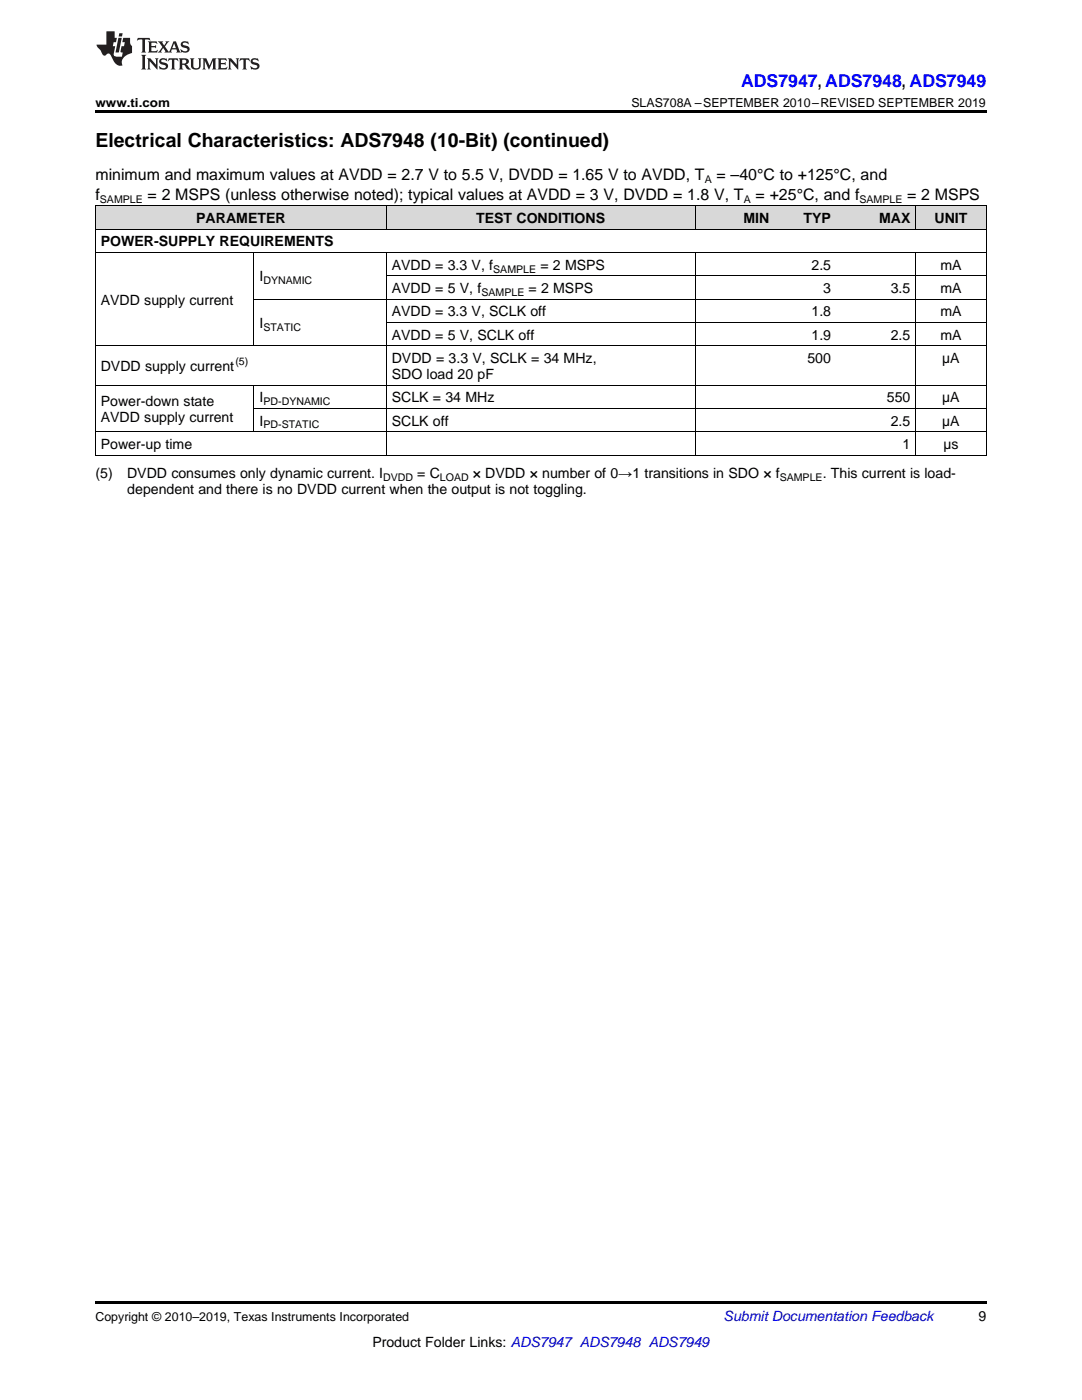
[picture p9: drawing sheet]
<svg xmlns="http://www.w3.org/2000/svg" width="216mm" height="279mm" viewBox="0 0 216 279" stroke-linecap="round" stroke-linejoin="round" font-family="sans-serif">
<defs><g id="words">
<text font-size="3.9" x="19" y="29.3">Electrical Characteristics: ADS7948 (10-Bit) (continued)</text>
<text font-size="3.5" fill="#00f" x="147.9" y="17.3">ADS7947, ADS7948, ADS7949</text>
<g font-size="3.2">
<text x="19" y="36">minimum and maximum values at AVDD = 2.7 V to 5.5 V, DVDD = 1.65 V to AVDD, T</text>
<text x="143" y="36">= –40°C to +125°C, and</text>
<text x="19" y="39.9">f</text>
<text x="29.5" y="39.9">= 2 MSPS (unless otherwise noted); typical values at AVDD = 3 V, DVDD = 1.8 V, T</text>
<text x="150.8" y="39.9">= +25°C, and f</text>
<text x="181" y="39.9">= 2 MSPS</text>
</g>
<g font-size="2.8">
<text x="39.2" y="44.5">PARAMETER</text>
<text x="95" y="44.5">TEST CONDITIONS</text>
<text x="148.3" y="44.5">MIN</text>
<text x="160.3" y="44.5">TYP</text>
<text x="175.4" y="44.5">MAX</text>
<text x="186.5" y="44.5">UNIT</text>
<text x="20.1" y="49.2">POWER-SUPPLY REQUIREMENTS</text>
<text x="78.2" y="53.8">AVDD = 3.3 V, f</text>
<text x="107.8" y="53.8">= 2 MSPS</text>
<text x="161.9" y="53.8">2.5</text>
<text x="187.6" y="53.8">mA</text>
<text x="51.8" y="56.2">I</text>
<text x="78.2" y="58.5">AVDD = 5 V, f</text>
<text x="105.5" y="58.5">= 2 MSPS</text>
<text x="164.3" y="58.5">3</text>
<text x="177.7" y="58.5">3.5</text>
<text x="187.6" y="58.5">mA</text>
<text x="20.1" y="60.8">AVDD supply current</text>
<text x="51.8" y="65.5">I</text>
<text x="78.2" y="63.1">AVDD = 3.3 V, SCLK off</text>
<text x="161.9" y="63.1">1.8</text>
<text x="187.6" y="63.1">mA</text>
<text x="78.2" y="67.8">AVDD = 5 V, SCLK off</text>
<text x="161.9" y="67.8">1.9</text>
<text x="177.7" y="67.8">2.5</text>
<text x="187.6" y="67.8">mA</text>
<text x="20.1" y="74">DVDD supply current</text>
<text x="78.2" y="72.5">DVDD = 3.3 V, SCLK = 34 MHz,</text>
<text x="78.2" y="75.6">SDO load 20 pF</text>
<text x="161.1" y="72.5">500</text>
<text x="188" y="72.5">µA</text>
<text x="20.1" y="81">Power-down state</text>
<text x="51.8" y="80.3">I</text>
<text x="78.2" y="80.3">SCLK = 34 MHz</text>
<text x="177" y="80.3">550</text>
<text x="188" y="80.3">µA</text>
<text x="20.1" y="84.2">AVDD supply current</text>
<text x="20.1" y="89.6">Power-up time</text>
<text x="51.8" y="84.9">I</text>
<text x="78.2" y="84.9">SCLK off</text>
<text x="177.7" y="84.9">2.5</text>
<text x="180.1" y="89.6">1</text>
<text x="188" y="84.9">µA</text>
<text x="188.2" y="89.6">µs</text>
<text x="19" y="95.5">(5)</text>
<text x="25.4" y="95.5">DVDD consumes only dynamic current. I</text>
<text x="83.3" y="95.5">= C</text>
<text x="94.4" y="95.5">× DVDD × number of 0→1 transitions in SDO × f</text>
<text x="164.2" y="95.5">. This current is load-</text>
<text x="25.4" y="98.6">dependent and there is no DVDD current when the output is not toggling.</text>
<text x="195.3" y="263.6">9</text>
<text x="74.3" y="268.9">Product Folder Links: ADS7947 ADS7948 ADS7949</text>
</g>
<text font-size="2.8" fill="#0000c8" x="144.4" y="263.6">Submit Documentation Feedback</text>
<g font-size="2.5">
<text x="19" y="21.4">www.ti.com</text>
<text x="126" y="21.4">SLAS708A –SEPTEMBER 2010–REVISED SEPTEMBER 2019</text>
<text x="19" y="263.6">Copyright © 2010–2019, Texas Instruments Incorporated</text>
</g>
<g font-size="2.1">
<text x="19.9" y="40.5">SAMPLE</text>
<text x="140.6" y="36.6">A</text>
<text x="148.4" y="40.5">A</text>
<text x="171.5" y="40.5">SAMPLE</text>
<text x="52.6" y="56.7">DYNAMIC</text>
<text x="96.1" y="59.1">SAMPLE</text>
<text x="98.4" y="54.4">SAMPLE</text>
<text x="52.6" y="66">STATIC</text>
<text x="47" y="72.9">(5)</text>
<text x="52.6" y="80.9">PD-DYNAMIC</text>
<text x="52.6" y="85.5">PD-STATIC</text>
<text x="76.4" y="96">DVDD</text>
<text x="87.8" y="96">LOAD</text>
<text x="155.6" y="96">SAMPLE</text>
</g>
</g></defs>
<g fill="#d8d8d8">
<path d="M19 41.1h31.7v4.7h-31.7z"/>
<path d="M50.7 41.1h26.4v4.7h-26.4z"/>
<path d="M77.1 41.1h61.6v4.7h-61.6z"/>
<path d="M138.7 41.1h15.9v4.7h-15.9z"/>
<path d="M154.6 41.1h12.3v4.7h-12.3z"/>
<path d="M166.9 41.1h15.8v4.7h-15.8z"/>
<path d="M182.7 41.1h14.1v4.7h-14.1z"/>
</g>
<path d="M19 22h177.8v.5h-177.8zM19 259.7h177.8v.5h-177.8z" fill="#000"/>
<g fill="none" stroke="#000" stroke-width=".2">
<path d="M19 50.4h177.8M19 45.7h177.8M19 41.1h177.8M19.1 41.1v49.8M50.7 50.4v18.7M50.7 59.7h146.1M77.1 41.1v4.7M77.1 50.4v40.5M77.1 55.1h119.7M138.7 41.1v4.7M138.7 50.4v40.5M182.7 41.1v4.7"/>
<path d="M182.7 50.4v40.5M196.8 41.1v49.8M19 76.9h177.8M19 69h177.8M50.7 76.9v9.3M77.1 64.4h119.7M19 90.8h177.8M19 86.2h177.8M50.7 81.5h146.1"/>
</g>
<g fill="#231f20">
<path d="M27.5 7.6l-.1 .5 .4-.2h.6v.1v2.1l-.2 .4h1l-.3-.4v-2.1l.1-.1h.5l.5 .2-.2-.5zM29.5 8.3l.2 .3v1.5l-.2 .4h1.8l.2-.6a1.04 1.04 0 0 1-1.3 .2v-.7h.6l.3 .2v-.6l-.3 .2h-.6v-.6l.8-.1 .4 .3-.2-.5zM31.5 8.3l.9 1.1-.9 1.1h.8l-.2-.2 .5-.7 .4 .7-.2 .2h1.5l-.1-.2 .1-.4h.9l.1 .4-.2 .2h1l-.3-.3-.7-1.9h-.5l-.9 2-.8-1 .9-1h-.8l.1 .3-.3 .5-.4-.6 .2-.2zM34.7 8.6l.4 1h-.7zM36.3 8.4a.63 .63 0 0 0-.2 .7 .63 .63 0 0 0 .6 .4l.6 .2 .1 .2a.75 .75 0 0 1-.7 .4 .75 .75 0 0 1-.6-.5l.1 .7 .1-.1a1.11 1.11 0 0 0 1.5-.6 1.13 1.13 0 0 0-1.2-.8l-.1-.4a1.04 1.04 0 0 1 1.2 .2l-.2-.5-.1 .1-.5-.2zM28.2 10.9l.2 .4v2.2l-.2 .4h1l-.3-.4v-2.2l.3-.4zM29.3 11.6l.3 .4v1.5l-.3 .4h.8l-.2-.4v-1.3l1.5 1.7v-1.9l.2-.4h-.7l.2 .4v.9l-1.1-1.3zM32 11.8a.62 .62 0 0 0-.2 .7 .62 .62 0 0 0 .6 .4l.6 .1 .1 .3a.76 .76 0 0 1-.7 .3 .76 .76 0 0 1-.6-.4l.1 .7 .1-.1a1.11 1.11 0 0 0 1.5-.6 1.13 1.13 0 0 0-1.2-.8l-.1-.4a1.04 1.04 0 0 1 1.2 .2l-.2-.6-.1 .1-.5-.1zM33.7 11.6l-.2 .6a.61 .61 0 0 1 .8-.3v1.6l-.2 .4h.9l-.2-.4v-1.6a.63 .63 0 0 1 .8 .3l-.2-.6zM35.6 11.6l.3 .4v1.5l-.3 .4h1l-.2-.2v-.8l.5 .2a.76 .76 0 0 0 1.2 .7l-1-1a.58 .58 0 0 0 .6-.5 .58 .58 0 0 0-.5-.6zM36.4 11.9h.1a.45 .45 0 0 1 .5 .1 .45 .45 0 0 1 .1 .5l-.7 .2zM37.9 11.6l.2 .2a2.17 2.17 0 0 0 .3 1.9 .99 .99 0 0 0 1.6-.6v-1.1l.2-.4h-.7l.2 .2a1.92 1.92 0 0 1-.2 1.8 .6 .6 0 0 1-.9-.5v-1.1l.2-.4zM40.4 11.6l.2 .4v1.5l-.2 .4h.7l-.2-.4v-1.4l.8 1.8 .8-1.8v1.4l-.2 .4h.9l-.2-.4v-1.5l.2-.4h-.8l-.6 1.5-.6-1.5zM43.4 11.6l.2 .4v1.5l-.2 .4h1.8l.2-.6a1.04 1.04 0 0 1-1.3 .1v-.6h.5l.4 .2v-.6l-.4 .2h-.5v-.7h.8l.3 .3-.1-.6zM45.5 11.6l.2 .4v1.5l-.2 .4h.7l-.2-.4v-1.3l1.5 1.7v-1.9l.2-.4h-.7l.2 .4v.9l-1.1-1.3zM47.9 11.6l-.1 .6a.61 .61 0 0 1 .8-.3v1.6l-.3 .4h1l-.3-.4 .1-1.6a.63 .63 0 0 1 .7 .3l-.1-.6zM50.2 11.8a.62 .62 0 0 0-.2 .7 .62 .62 0 0 0 .6 .4l.6 .1 .2 .3a.76 .76 0 0 1-.8 .3 .76 .76 0 0 1-.6-.4l.1 .7 .2-.1a1.11 1.11 0 0 0 1.5-.6 1.13 1.13 0 0 0-1.3-.8l-.1-.4a1.04 1.04 0 0 1 1.2 .2l-.1-.6-.2 .1-.5-.1z"/>
<path d="M21.2 6.3v2.6h-1.9l.1 .4 .7 .9a.91 .91 0 0 0 1 .8 .56 .56 0 0 1 .5-.3 .56 .56 0 0 1 .5 .3l.4 .8a1.53 1.53 0 0 0 1.9 1.2 1.54 1.54 0 0 1 1-2.1l.9-.3v-1.4a1.52 1.52 0 0 1-.3-1.6h-1.4l-.2 .8h.5l-.2 .8h-.4l-.2 1v.2l.4 .1-.2 .8a1.93 1.93 0 0 1-1.6-.3l.3-1.8h-.5l.2-.8h.4l.2-.8h-.4v-1.3zM23.6 7.6l-.6 2.9h.7l.6-2.9zM23.8 6.6l-.1 .7h.6l.2-.7z"/>
</g>
<use href="#words"/>
</svg>
